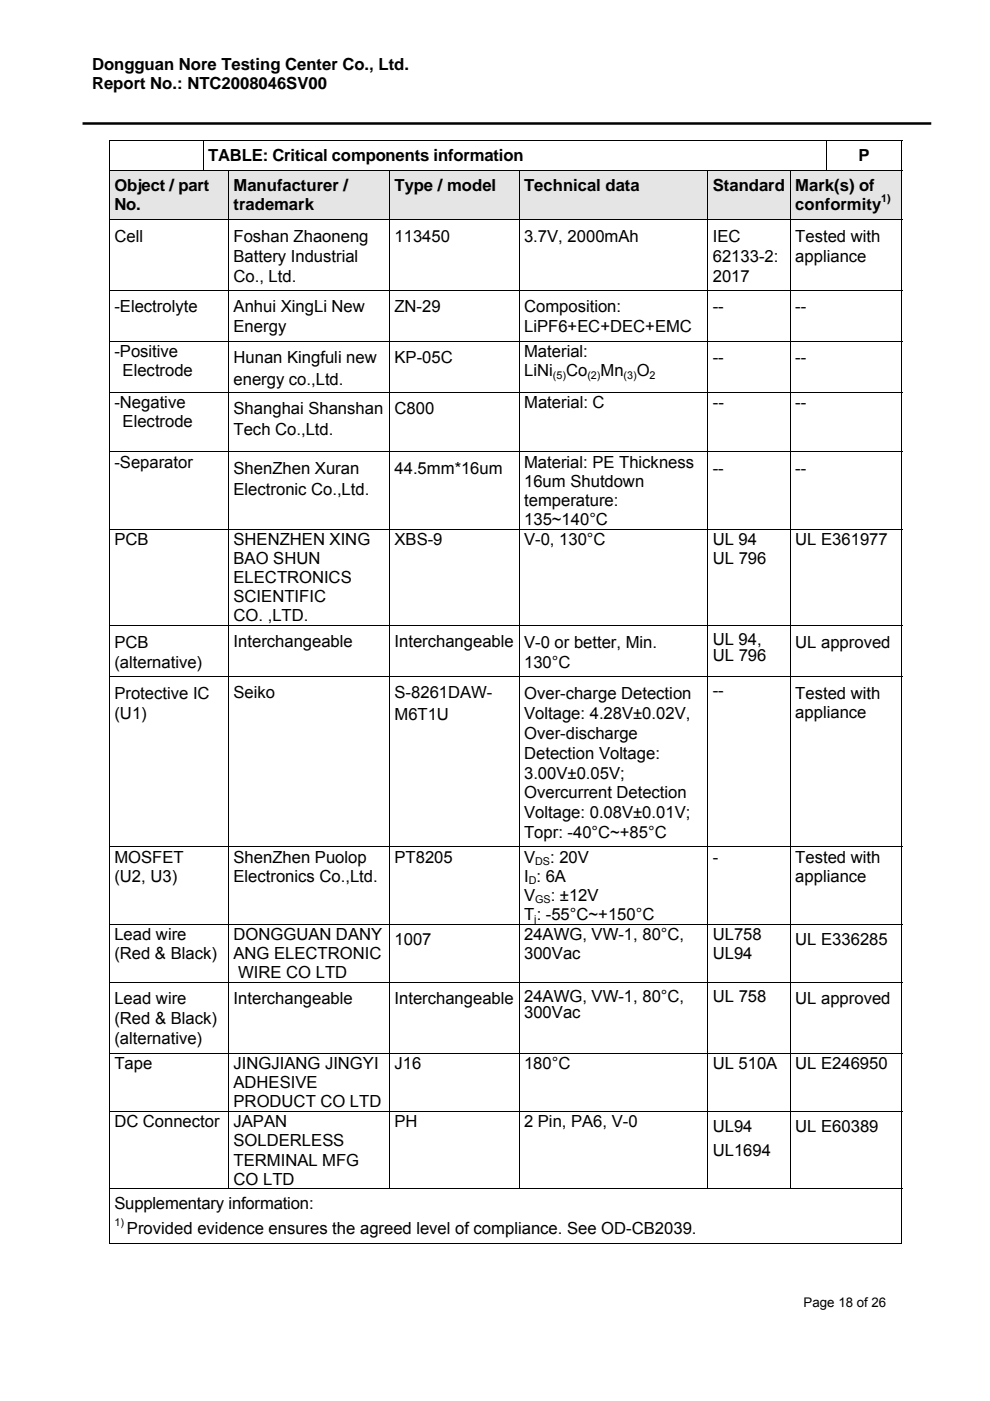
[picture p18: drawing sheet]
<svg xmlns="http://www.w3.org/2000/svg" width="210mm" height="297mm" viewBox="0 0 210 297" stroke-linecap="round" stroke-linejoin="round" font-family="sans-serif">
<defs><g id="words">
<g font-size="3.5">
<text x="19.5" y="14.9">Dongguan Nore Testing Center Co., Ltd.</text>
<text x="19.5" y="18.9">Report No.: NTC2008046SV00</text>
<text x="44.2" y="34.2">TABLE: Critical components information</text>
<text x="182.1" y="34.2">P</text>
<text x="24.3" y="40.5">Object / part</text>
<text x="49.5" y="40.5">Manufacturer /</text>
<text x="83.7" y="40.5">Type / model</text>
<text x="111.2" y="40.5">Technical data</text>
<text x="151.2" y="40.5">Standard</text>
<text x="168.7" y="40.5">Mark(s) of</text>
<text x="24.3" y="44.6">No.</text>
<text x="49.5" y="44.6">trademark</text>
<text x="168.7" y="44.6">conformity</text>
<text x="24.3" y="51.3">Cell</text>
<text x="49.5" y="51.3">Foshan Zhaoneng</text>
<text x="83.7" y="51.3">113450</text>
<text x="111.2" y="51.3">3.7V, 2000mAh</text>
<text x="151.2" y="51.3">IEC</text>
<text x="168.7" y="51.3">Tested with</text>
<text x="49.5" y="55.5">Battery Industrial</text>
<text x="49.5" y="59.7">Co., Ltd.</text>
<text x="151.2" y="55.5">62133-2:</text>
<text x="151.2" y="59.7">2017</text>
<text x="168.7" y="55.5">appliance</text>
<text x="24.3" y="66.3">-Electrolyte</text>
<text x="49.5" y="70.5">Energy</text>
<text x="49.6" y="66.3">Anhui XingLi New</text>
<text x="83.7" y="66.3">ZN-29</text>
<text x="111.2" y="66.3">Composition:</text>
<text x="111.2" y="70.5">LiPF6+EC+DEC+EMC</text>
<text x="151.2" y="66.3">--</text>
<text x="168.7" y="66.3">--</text>
<text x="24.3" y="75.7">-Positive</text>
<text x="49.5" y="77">Hunan Kingfuli new</text>
<text x="83.7" y="77">KP-05C</text>
<text x="111.2" y="75.7">Material:</text>
<text x="151.2" y="77">--</text>
<text x="168.7" y="77">--</text>
<text x="26" y="79.8">Electrode</text>
<text x="49.5" y="81.6">energy co.,Ltd.</text>
<text x="111.2" y="79.8">LiNi</text>
<text x="120.1" y="79.8">Co</text>
<text x="127.4" y="79.8">Mn</text>
<text x="135" y="79.8">O</text>
<text x="24.3" y="86.5">-Negative</text>
<text x="49.5" y="87.7">Shanghai Shanshan</text>
<text x="83.7" y="87.7">C800</text>
<text x="111.2" y="86.5">Material: C</text>
<text x="151.2" y="86.5">--</text>
<text x="168.7" y="86.5">--</text>
<text x="26" y="90.5">Electrode</text>
<text x="49.5" y="92.3">Tech Co.,Ltd.</text>
<text x="24.3" y="99.1">-Separator</text>
<text x="49.5" y="100.4">ShenZhen Xuran</text>
<text x="83.7" y="100.4">44.5mm*16um</text>
<text x="111.2" y="99.1">Material: PE Thickness</text>
<text x="151.2" y="100.4">--</text>
<text x="168.7" y="100.4">--</text>
<text x="49.5" y="105">Electronic Co.,Ltd.</text>
<text x="111.2" y="103.2">16um Shutdown</text>
<text x="111.2" y="107.3">temperature:</text>
<text x="111.2" y="111.3">135~140°C</text>
<text x="24.3" y="115.5">PCB</text>
<text x="49.5" y="119.6">BAO SHUN</text>
<text x="49.5" y="115.5">SHENZHEN XING</text>
<text x="83.7" y="115.5">XBS-9</text>
<text x="111.2" y="115.5">V-0, 130°C</text>
<text x="151.2" y="115.5">UL 94</text>
<text x="151.2" y="119.6">UL 796</text>
<text x="168.7" y="115.5">UL E361977</text>
<text x="49.5" y="123.7">ELECTRONICS</text>
<text x="49.5" y="127.7">SCIENTIFIC</text>
<text x="49.5" y="131.8">CO. ,LTD.</text>
<text x="24.3" y="137.4">PCB</text>
<text x="49.5" y="137.2">Interchangeable</text>
<text x="83.7" y="137.2">Interchangeable</text>
<text x="111.2" y="137.4">V-0 or better, Min.</text>
<text x="151.2" y="136.7">UL 94,</text>
<text x="168.7" y="137.3">UL approved</text>
<text x="24.3" y="141.6">(alternative)</text>
<text x="111.2" y="141.6">130°C</text>
<text x="151.2" y="140.2">UL 796</text>
<text x="24.3" y="148.1">Protective IC</text>
<text x="49.5" y="148">Seiko</text>
<text x="83.7" y="148">S-8261DAW-</text>
<text x="111.2" y="148.1">Over-charge Detection</text>
<text x="151.2" y="147.5">--</text>
<text x="168.7" y="148.1">Tested with</text>
<text x="24.3" y="152.3">(U1)</text>
<text x="83.7" y="152.6">M6T1U</text>
<text x="111.2" y="152.4">Voltage: 4.28V±0.02V,</text>
<text x="168.7" y="152.3">appliance</text>
<text x="111.2" y="156.6">Over-discharge</text>
<text x="111.2" y="160.8">Detection Voltage:</text>
<text x="111.2" y="165.1">3.00V±0.05V;</text>
<text x="111.2" y="169.3">Overcurrent Detection</text>
<text x="111.2" y="173.5">Voltage: 0.08V±0.01V;</text>
<text x="111.2" y="177.7">Topr: -40°C~+85°C</text>
<text x="24.3" y="182.9">MOSFET</text>
<text x="49.5" y="182.9">ShenZhen Puolop</text>
<text x="83.7" y="182.9">PT8205</text>
<text x="111.2" y="182.9">V</text>
<text x="116.7" y="182.9">: 20V</text>
<text x="151.2" y="182.9">-</text>
<text x="168.7" y="182.9">Tested with</text>
<text x="24.3" y="187">(U2, U3)</text>
<text x="49.5" y="187">Electronics Co.,Ltd.</text>
<text x="111.2" y="187">I : 6A</text>
<text x="111.2" y="191">V</text>
<text x="116.8" y="191">: ±12V</text>
<text x="168.7" y="187">appliance</text>
<text x="111.2" y="195.1">T: -55°C~+150°C</text>
<text x="24.3" y="199.3">Lead wire</text>
<text x="24.3" y="203.4">(Red &amp; Black)</text>
<text x="49.5" y="199.3">DONGGUAN DANY</text>
<text x="49.5" y="203.4">ANG ELECTRONIC</text>
<text x="83.7" y="200.3">1007</text>
<text x="111.2" y="199.3">24AWG, VW-1, 80°C,</text>
<text x="111.2" y="203.4">300Vac</text>
<text x="151.2" y="199.3">UL758</text>
<text x="151.2" y="203.4">UL94</text>
<text x="168.7" y="200.3">UL E336285</text>
<text x="50.5" y="207.4">WIRE CO LTD</text>
<text x="24.3" y="213">Lead wire</text>
<text x="49.5" y="212.9">Interchangeable</text>
<text x="83.7" y="212.9">Interchangeable</text>
<text x="111.2" y="212.4">24AWG, VW-1, 80°C,</text>
<text x="111.2" y="215.9">300Vac</text>
<text x="151.2" y="212.4">UL 758</text>
<text x="168.7" y="213">UL approved</text>
<text x="24.3" y="217.2">(Red &amp; Black)</text>
<text x="24.3" y="221.4">(alternative)</text>
<text x="24.3" y="226.7">Tape</text>
<text x="49.5" y="226.7">JINGJIANG JINGYI</text>
<text x="83.7" y="226.7">J16</text>
<text x="111.2" y="226.7">180°C</text>
<text x="151.2" y="226.7">UL 510A</text>
<text x="168.7" y="226.7">UL E246950</text>
<text x="49.5" y="230.7">ADHESIVE</text>
<text x="24.3" y="239">DC Connector</text>
<text x="49.5" y="239">JAPAN</text>
<text x="49.5" y="234.8">PRODUCT CO LTD</text>
<text x="83.7" y="239">PH</text>
<text x="111.2" y="239">2 Pin, PA6, V-0</text>
<text x="151.2" y="240">UL94</text>
<text x="168.7" y="240">UL E60389</text>
<text x="49.5" y="243.1">SOLDERLESS</text>
<text x="151.2" y="245.2">UL1694</text>
<text x="49.5" y="247.1">TERMINAL MFG</text>
<text x="49.5" y="251.2">CO LTD</text>
<text x="24.3" y="256.4">Supplementary information:</text>
<text x="26.9" y="261.6">Provided evidence ensures the agreed level of compliance. See OD-CB2039.</text>
</g>
<text font-size="2.8" x="170.5" y="277.1">Page 18 of 26</text>
<g font-size="2.3">
<text x="186.9" y="42.8">1)</text>
<text x="117.3" y="80.3">(5)</text>
<text x="124.6" y="80.3">(2)</text>
<text x="132.2" y="80.3">(3)</text>
<text x="137.8" y="80.3">2</text>
<text x="113.5" y="183.5">DS</text>
<text x="112.1" y="187.5">D</text>
<text x="113.5" y="191.6">GS</text>
<text x="113.3" y="195.6">j</text>
<text x="24.3" y="259.8">1)</text>
</g>
</g></defs>
<path d="M17.5 26.2h180" fill="none" stroke="#000" stroke-width=".53"/>
<path d="M23.1 29.8h.2v.2h-.2zM191.2 29.8h.1v.2h-.1z" fill="#000"/>
<path d="M23.1 29.9h168.2M23.2 30v6.1M43.1 30v6.1M175.3 30v6.1M191.2 30v6.1" fill="none" stroke="#000" stroke-width=".21"/>
<g fill="#e5e5e5">
<path d="M23.3 36.3h25.1v10.2h-25.1z"/>
<path d="M24.3 36.3h23.1v5h-23.1z"/>
<path d="M24.3 41.3h23.1v5.2h-23.1z"/>
<path d="M48.6 36.3h33.9v10.2h-33.9z"/>
<path d="M49.5 36.3h32.1v5h-32.1z"/>
<path d="M49.5 41.3h32.1v5.2h-32.1z"/>
<path d="M82.7 36.3h27.3v10.2h-27.3z"/>
<path d="M83.7 36.3h25.4v6.2h-25.4z"/>
<path d="M110.2 36.3h39.8v10.2h-39.8z"/>
<path d="M111.2 36.3h37.9v6.2h-37.9z"/>
<path d="M150.2 36.3h17.3v10.2h-17.3z"/>
<path d="M151.2 36.3h15.4v6.2h-15.4z"/>
<path d="M167.7 36.3h23.4v10.2h-23.4z"/>
<path d="M168.7 36.3h21.5v5h-21.5z"/>
<path d="M168.7 41.3h21.5v5.2h-21.5z"/>
</g>
<g fill="none" stroke="#000" stroke-width=".21">
<path d="M23.1 36.2h168.2M23.2 36.3v10.2M48.5 36.3v10.2M82.6 36.3v10.2M110.1 36.3v10.2M150.1 36.3v10.2M167.6 36.3v10.2M191.2 36.3v10.2M23.1 46.6h168.2M23.2 46.7v14.8M48.5 46.7v14.8M82.6 46.7v14.8"/>
<path d="M110.1 46.7v14.8M150.1 46.7v14.8M167.6 46.7v14.8M191.2 46.7v14.8M23.1 61.6h168.2M23.1 72.4h168.2M23.2 61.7v10.6M23.2 72.5v10.5M48.5 61.7v10.6M48.5 72.5v10.5M82.6 61.7v10.6M82.6 72.5v10.5"/>
<path d="M110.1 61.7v10.6M110.1 72.5v10.5M150.1 61.7v10.6M150.1 72.5v10.5M167.6 61.7v10.6M167.6 72.5v10.5M191.2 61.7v10.6M191.2 72.5v10.5M23.1 83.1h168.2M23.1 95.8h168.2M23.2 83.2v12.5M23.2 95.9v16.2"/>
<path d="M48.5 83.2v12.5M48.5 95.9v16.2M82.6 83.2v12.5M82.6 95.9v16.2M110.1 83.2v12.5M110.1 95.9v16.2M150.1 83.2v12.5M150.1 95.9v16.2M167.6 83.2v12.5M167.6 95.9v16.2M191.2 83.2v12.5M191.2 95.9v16.2"/>
<path d="M23.1 112.2h168.2M23.2 112.3v20.3M48.5 112.3v20.3M82.6 112.3v20.3M110.1 112.3v20.3M150.1 112.3v20.3M167.6 112.3v20.3M191.2 112.3v20.3M23.1 132.7h168.2M23.2 132.7v10.6M48.5 132.7v10.6M82.6 132.7v10.6"/>
<path d="M110.1 132.7v10.6M150.1 132.7v10.6M167.6 132.7v10.6M191.2 132.7v10.6M23.1 143.4h168.2M23.2 143.5v36M48.5 143.5v36M82.6 143.5v36M110.1 143.5v36M150.1 143.5v36M167.6 143.5v36M191.2 143.5v36"/>
<path d="M23.1 179.6h168.2M23.2 179.7v16.2M48.5 179.7v16.2M82.6 179.7v16.2M110.1 179.7v16.2M150.1 179.7v16.2M167.6 179.7v16.2M191.2 179.7v16.2M23.1 196h168.2M23.2 196.1v12.1M48.5 196.1v12.1M82.6 196.1v12.1"/>
<path d="M110.1 196.1v12.1M150.1 196.1v12.1M167.6 196.1v12.1M191.2 196.1v12.1M23.1 208.3h168.2M23.2 208.4v14.8M48.5 208.4v14.8M82.6 208.4v14.8M110.1 208.4v14.8M150.1 208.4v14.8M167.6 208.4v14.8M191.2 208.4v14.8"/>
<path d="M23.1 223.3h168.2M23.1 235.7h168.2M23.2 223.4v12.2M23.2 235.8v16.2M48.5 223.4v12.2M48.5 235.8v16.2M82.6 223.4v12.2M82.6 235.8v16.2M110.1 223.4v12.2M110.1 235.8v16.2M150.1 223.4v12.2M150.1 235.8v16.2"/>
<path d="M167.6 223.4v12.2M167.6 235.8v16.2M191.2 223.4v12.2M191.2 235.8v16.2M23.1 252.1h168.2M23.2 252.2v11.5M191.2 252.2v11.5M23.1 263.7h168.1"/>
</g>
<path d="M191.2 263.6h.1v.1h-.1z" fill="#000"/>
<use href="#words"/>
</svg>
